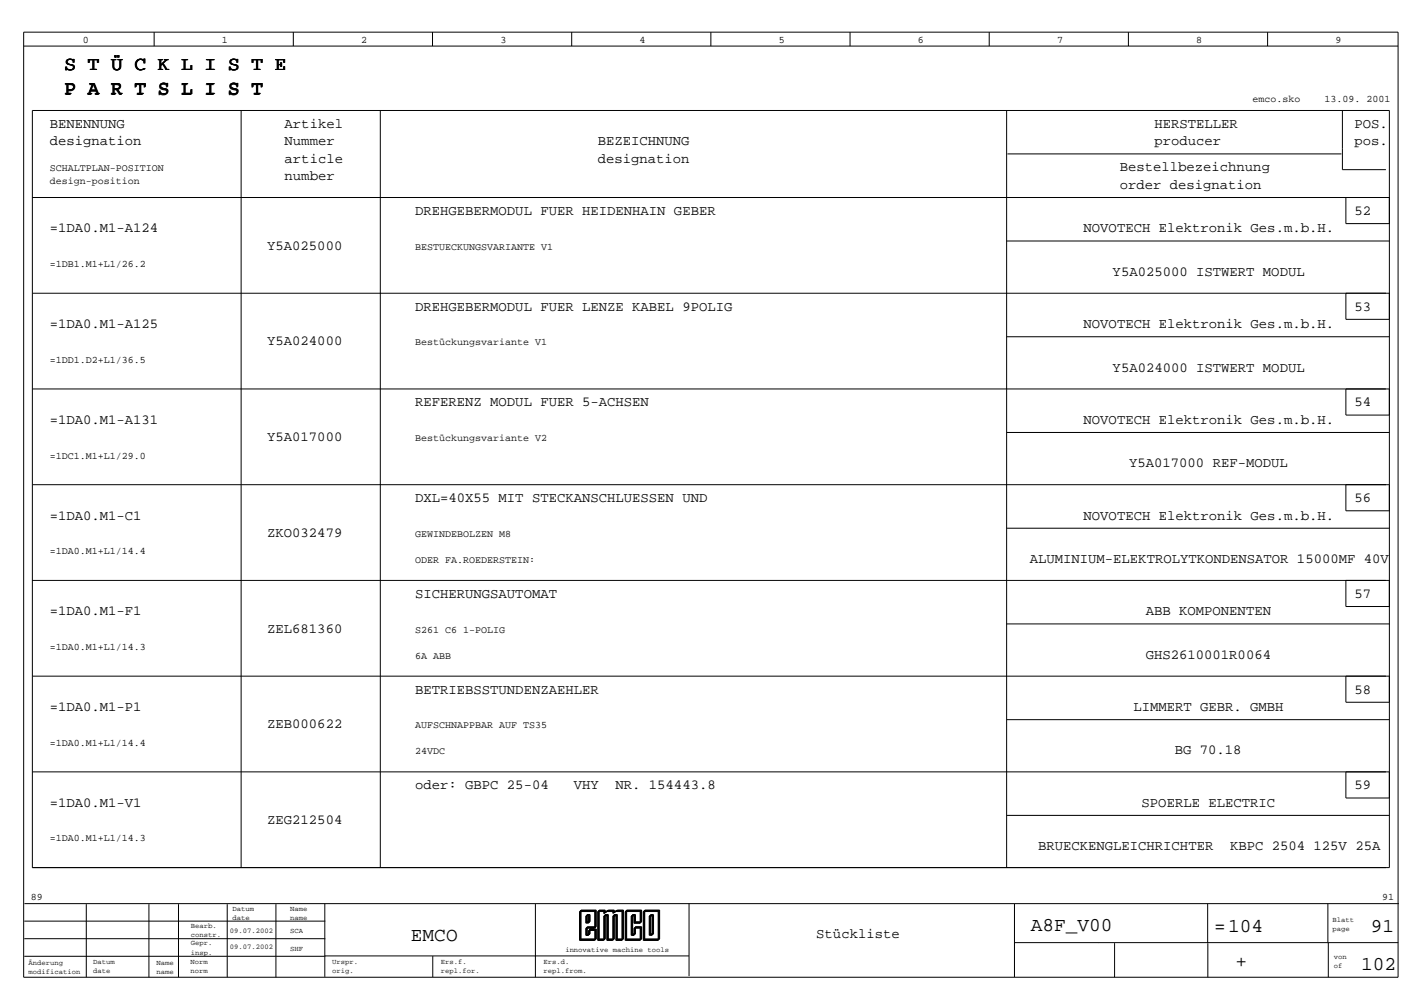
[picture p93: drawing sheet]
<svg xmlns="http://www.w3.org/2000/svg" width="297mm" height="210mm" viewBox="0 0 297 210" stroke-linecap="round" stroke-linejoin="round" font-family="sans-serif">
<defs><g id="words">
<g font-size="4.1">
<text x="13.4" y="14.7">S T Ü C K L I S T E</text>
<text x="13.4" y="19.7">P A R T S L I S T</text>
<text x="85.8" y="196.3">EMCO</text>
<text x="215.2" y="194.4">A8F_V00</text>
<text x="253.4" y="194.5">=104</text>
<text x="286.2" y="194.4">91</text>
<text x="257.9" y="201.8">+</text>
<text x="284.1" y="202.4">102</text>
</g>
<g font-size="2.9">
<text x="10.4" y="26.7">BENENNUNG</text>
<text x="59.4" y="26.7">Artikel</text>
<text x="241" y="26.7">HERSTELLER</text>
<text x="282.8" y="26.7">POS.</text>
<text x="10.4" y="30.3">designation</text>
<text x="59.4" y="30.3">Nummer</text>
<text x="59.4" y="33.9">article</text>
<text x="124.8" y="30.3">BEZEICHNUNG</text>
<text x="124.8" y="33.9">designation</text>
<text x="233.7" y="35.8">Bestellbezeichnung</text>
<text x="241" y="30.3">producer</text>
<text x="282.8" y="30.3">pos.</text>
<text x="59.4" y="37.6">number</text>
<text x="233.7" y="39.4">order designation</text>
<text x="86.6" y="44.8">DREHGEBERMODUL FUER HEIDENHAIN GEBER</text>
<text x="282.8" y="44.8">52</text>
<text x="10.4" y="48.5">=1DA0.M1-A124</text>
<text x="55.8" y="52.1">Y5A025000</text>
<text x="226.2" y="48.5">NOVOTECH Elektronik Ges.m.b.H.</text>
<text x="232.3" y="57.6">Y5A025000 ISTWERT MODUL</text>
<text x="86.6" y="64.8">DREHGEBERMODUL FUER LENZE KABEL 9POLIG</text>
<text x="282.8" y="64.8">53</text>
<text x="10.4" y="68.4">=1DA0.M1-A125</text>
<text x="226.2" y="68.4">NOVOTECH Elektronik Ges.m.b.H.</text>
<text x="55.8" y="72.1">Y5A024000</text>
<text x="232.3" y="77.5">Y5A024000 ISTWERT MODUL</text>
<text x="10.4" y="88.4">=1DA0.M1-A131</text>
<text x="86.6" y="84.8">REFERENZ MODUL FUER 5-ACHSEN</text>
<text x="226.2" y="88.4">NOVOTECH Elektronik Ges.m.b.H.</text>
<text x="282.8" y="84.8">54</text>
<text x="55.8" y="92.1">Y5A017000</text>
<text x="235.7" y="97.5">Y5A017000 REF-MODUL</text>
<text x="86.6" y="104.8">DXL=40X55 MIT STECKANSCHLUESSEN UND</text>
<text x="282.8" y="104.8">56</text>
<text x="10.4" y="108.4">=1DA0.M1-C1</text>
<text x="55.8" y="112">ZKO032479</text>
<text x="226.2" y="108.4">NOVOTECH Elektronik Ges.m.b.H.</text>
<text x="215" y="117.5">ALUMINIUM-ELEKTROLYTKONDENSATOR 15000MF 40V</text>
<text x="86.6" y="124.7">SICHERUNGSAUTOMAT</text>
<text x="282.8" y="124.7">57</text>
<text x="10.4" y="128.4">=1DA0.M1-F1</text>
<text x="55.8" y="132">ZEL681360</text>
<text x="239.2" y="128.4">ABB KOMPONENTEN</text>
<text x="239.2" y="137.4">GHS2610001R0064</text>
<text x="10.4" y="148.3">=1DA0.M1-P1</text>
<text x="86.6" y="144.7">BETRIEBSSTUNDENZAEHLER</text>
<text x="236.6" y="148.3">LIMMERT GEBR. GMBH</text>
<text x="282.8" y="144.7">58</text>
<text x="55.8" y="152">ZEB000622</text>
<text x="245.2" y="157.4">BG 70.18</text>
<text x="86.6" y="164.7">oder: GBPC 25-04</text>
<text x="119.8" y="164.7">VHY</text>
<text x="128.5" y="164.7">NR. 154443.8</text>
<text x="282.8" y="164.7">59</text>
<text x="10.4" y="168.3">=1DA0.M1-V1</text>
<text x="55.8" y="171.9">ZEG212504</text>
<text x="238.3" y="168.3">SPOERLE ELECTRIC</text>
<text x="216.7" y="177.4">BRUECKENGLEICHRICHTER</text>
<text x="256.8" y="177.4">KBPC 2504 125V 25A</text>
<text x="170.4" y="195.7">Stückliste</text>
</g>
<g font-size="2.1">
<text x="17.3" y="8.9">0</text>
<text x="46.3" y="8.9">1</text>
<text x="75.4" y="8.9">2</text>
<text x="104.4" y="8.9">3</text>
<text x="133.5" y="8.9">4</text>
<text x="162.6" y="8.9">5</text>
<text x="191.6" y="8.9">6</text>
<text x="220.7" y="8.9">7</text>
<text x="249.7" y="8.9">8</text>
<text x="278.8" y="8.9">9</text>
<text x="261.4" y="21.2">emco.sko</text>
<text x="276.5" y="21.2">13.09. 2001</text>
<text x="10.4" y="35.8">SCHALTPLAN-POSITION</text>
<text x="10.4" y="38.4">design-position</text>
<text x="86.6" y="52.1">BESTUECKUNGSVARIANTE V1</text>
<text x="10.4" y="55.7">=1DB1.M1+L1/26.2</text>
<text x="10.4" y="75.7">=1DD1.D2+L1/36.5</text>
<text x="86.6" y="72.1">Bestückungsvariante V1</text>
<text x="10.4" y="95.7">=1DC1.M1+L1/29.0</text>
<text x="86.6" y="92.1">Bestückungsvariante V2</text>
<text x="86.6" y="112">GEWINDEBOLZEN M8</text>
<text x="10.4" y="115.7">=1DA0.M1+L1/14.4</text>
<text x="86.6" y="117.5">ODER FA.ROEDERSTEIN:</text>
<text x="86.6" y="132">S261 C6 1-POLIG</text>
<text x="10.4" y="135.6">=1DA0.M1+L1/14.3</text>
<text x="86.6" y="137.4">6A ABB</text>
<text x="10.4" y="155.6">=1DA0.M1+L1/14.4</text>
<text x="86.6" y="152">AUFSCHNAPPBAR AUF TS35</text>
<text x="86.6" y="157.4">24VDC</text>
<text x="10.4" y="175.6">=1DA0.M1+L1/14.3</text>
<text x="6.4" y="187.9">89</text>
<text x="288.5" y="187.9">91</text>
</g>
<g font-size="1.5">
<text x="48.6" y="190">Datum</text>
<text x="48.6" y="191.9">date</text>
<text x="60.5" y="190">Name</text>
<text x="60.5" y="191.9">name</text>
<text x="39.8" y="193.6">Bearb.</text>
<text x="39.8" y="195.5">constr.</text>
<text x="39.8" y="197.3">Gepr.</text>
<text x="48" y="194.6">09.07.2002</text>
<text x="60.6" y="194.7">SCA</text>
<text x="278.2" y="192.3">Blatt</text>
<text x="278.2" y="194.2">page</text>
<text x="5.9" y="201.3">Änderung</text>
<text x="5.9" y="203.2">modification</text>
<text x="19.4" y="201.2">Datum</text>
<text x="19.4" y="203.1">date</text>
<text x="32.6" y="201.3">Name</text>
<text x="32.6" y="203.2">name</text>
<text x="39.7" y="201.2">Norm</text>
<text x="39.7" y="203.1">norm</text>
<text x="39.8" y="199.2">insp.</text>
<text x="48" y="198">09.07.2002</text>
<text x="60.6" y="198.5">SHF</text>
<text x="69.3" y="201.2">Urspr.</text>
<text x="69.3" y="203.1">orig.</text>
<text x="92" y="201.1">Ers.f.</text>
<text x="92" y="203">repl.for.</text>
<text x="113.5" y="201.2">Ers.d.</text>
<text x="113.5" y="203.1">repl.from.</text>
<text x="118" y="198.6">innovative machine tools</text>
<text x="278.4" y="200.1">von</text>
<text x="278.4" y="202">of</text>
</g>
</g></defs>
<g fill="none" stroke="#000" stroke-width=".21">
<path d="M4.9 9.6h286.9M4.9 6.7h286.9v197.2h-286.9zM32.2 6.7v2.9M61.2 6.7v2.9M90.3 6.7v2.9M119.3 6.7v2.9M148.4 6.7v2.9M177.4 6.7v2.9M206.5 6.7v2.9M235.5 6.7v2.9M264.6 6.7v2.9M6.8 23.1h283.2v157.9h-283.2z"/>
<path d="M50.3 23.1v157.9M79.4 23.1v157.9M210.1 23.1v157.9M210.3 32.1h69.7M280.2 23.1v12.3h9.1M6.8 41.2h283.2M210.1 50.3h79.9M280.9 41.2v5.5h9.1M6.8 61.2h283.2M210.1 70.3h79.9M280.9 61.2v5.4h9.1M6.8 81.2h283.2"/>
<path d="M210.1 90.2h79.9M280.9 81.2v5.4h9.1M6.8 101.1h283.2M210.1 110.2h79.9M280.9 101.1v5.5h9.1M6.8 121.1h283.2M210.1 130.2h79.9M280.9 121.1v5.5h9.1M6.8 141.1h283.2M210.1 150.2h79.9M280.9 141.1v5.4h9.1M6.8 161.1h283.2"/>
<path d="M210.1 170.1h79.9M280.9 161.1v5.4h9.1M5.1 192.2h62.8M5.1 195.9h62.8M5.1 199.5h62.8M5.1 188.5h286.9M18 188.7v15.2M31.1 188.7v15.2M37.3 188.7v15.2M47.4 188.7v15.2M57.6 188.7v15.2M67.8 188.6v15.2"/>
<path d="M67.8 199.5h76M90.3 199.5v4.4M111.8 188.6v15.3M121 190.2h3.1v3.5h-1.8v1.5h.6v-1.1h1.3v2.1h-3.2zM121.1 190.1h3.1v3.5h-1.8v1.5h.5v-1.1h1.4v2.1h-3.2zM121.1 190h3.2v3.5h-1.9v1.5h.6v-1h1.3v2.1h-3.2zM121.2 190h3.2v3.4h-1.9v1.5h.6v-1h1.3v2.1h-3.2zM121.3 189.9h3.2v3.5h-1.9v1.5h.6v-1.1h1.3v2.1h-3.2zM122.3 191.1h.6v1.5h-.6zM122.4 191h.5v1.5h-.5zM122.4 191h.6v1.4h-.6zM122.5 190.9h.6v1.5h-.6z"/>
<path d="M122.6 190.8h.6v1.5h-.6zM124.8 190.2h1.2v.4l.7-.4h1.2v.4l.7-.4h1.2v6h-1.2v-5.1h-.7v5.1h-1.2v-5.1h-.7v5.1h-1.2zM126.8 190.1h1.2v.4l.7-.5h1.3v6.1h-1.3v-5.1h-.6v5.1h-1.3v-5.1h-.6v5.1h-1.3v-6.1h1.3v.5M126.9 190h1.3v.3l.7-.4h1.2v6h-1.2v-5.1h-.7v5.1h-1.2v-5.1h-.7v5.1h-1.2v-6h1.2v.4M128.6 190.1h1.3v6h-1.3v-5.1h-.6v5.1h-1.2v-5.1h-.7v5.1h-1.2v-6h1.2v.4l.7-.5h1.3v.4M128.8 190h1.3v6h-1.3v-5.1h-.6v5.1h-1.3v-5.1h-.6v5.1h-1.3v-6h1.3v.4l.7-.5h1.2v.4M130.5 190.2h3.1v2.4h-1.3v-1.5h-.5v4.1h.5v-1.5h1.3v2.5h-3.1zM130.6 190.1h3.1v2.5h-1.3v-1.6h-.6v4.1h.6v-1.5h1.3v2.5h-3.1zM130.7 190h3.1v2.5h-1.3v-1.5h-.6v4h.6v-1.5h1.3v2.6h-3.1zM130.7 190h3.2v2.4h-1.3v-1.5h-.6v4h.6v-1.5h1.3v2.6h-3.2zM130.8 189.9h3.1v2.4h-1.3v-1.5h-.5v4.1h.5v-1.5h1.3v2.5h-3.1zM134.3 190.2h3.1v6h-3.1z"/>
<path d="M134.4 190.1h3.1v6h-3.1zM134.4 190h3.1v6.1h-3.1zM134.5 190h3.1v6h-3.1zM134.6 189.9h3.1v6h-3.1zM135.5 191.1h.6v4.1h-.6zM135.6 191h.6v4.1h-.6zM135.7 191h.6v4h-.6zM135.7 190.9h.6v4h-.6zM135.8 190.8h.6v4h-.6zM143.8 188.4v15.3M211.8 188.6v15.3M211.8 196.7h80.1"/>
<path d="M232.7 196.8v7.1M252.1 188.6v15.3M277.2 188.6v8.1M277.3 196.7v7.2"/>
</g>
<use href="#words"/>
</svg>
